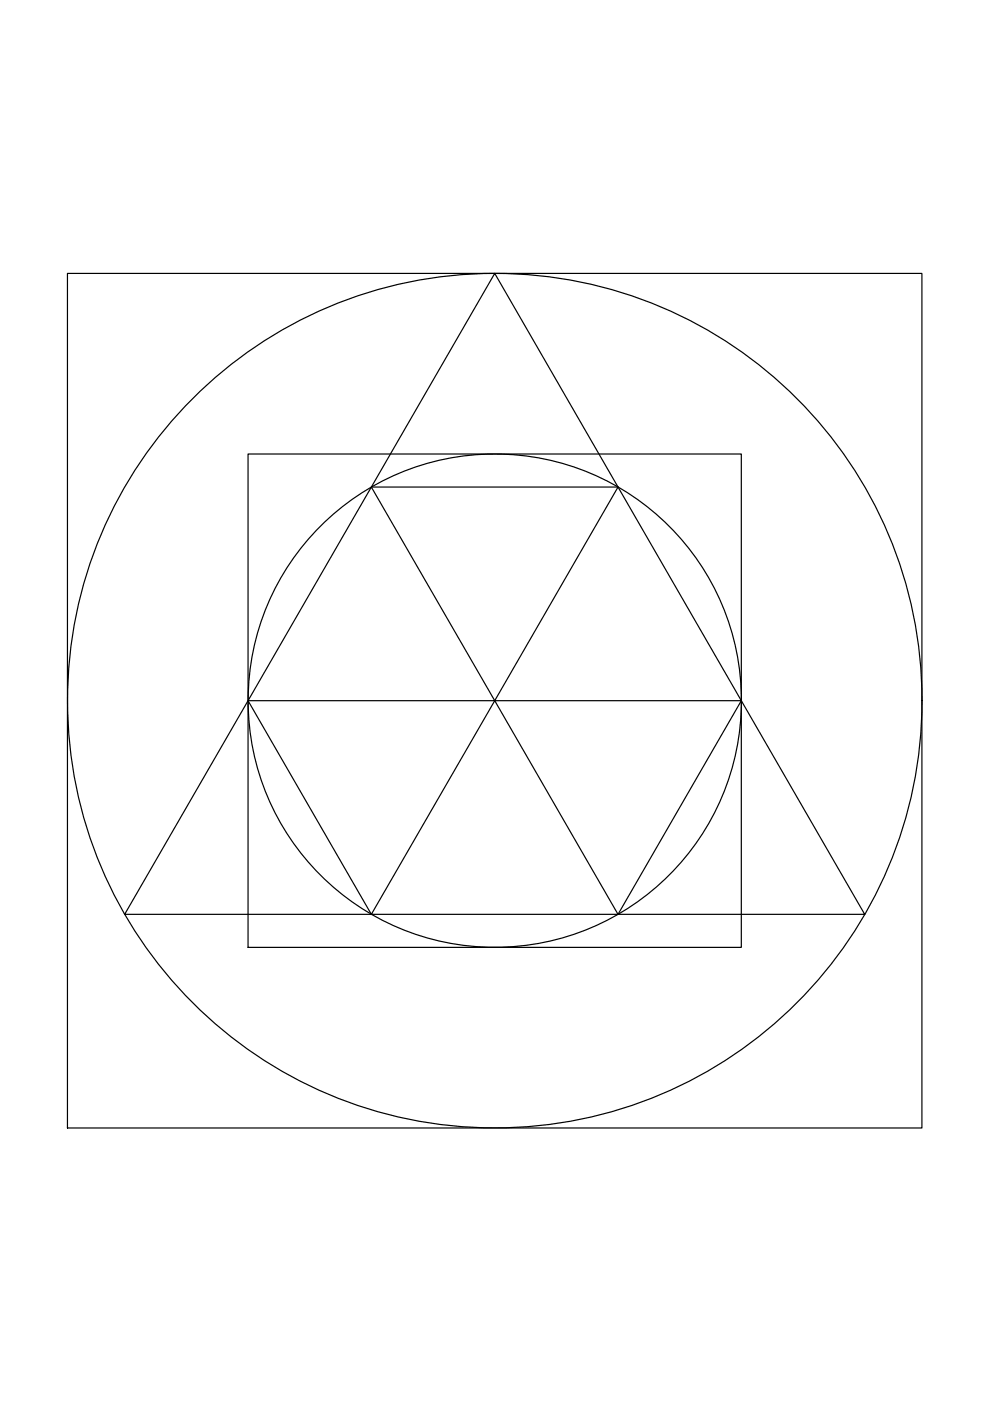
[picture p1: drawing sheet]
<svg xmlns="http://www.w3.org/2000/svg" width="210mm" height="297mm" viewBox="0 0 210 297" stroke-linecap="round" stroke-linejoin="round" font-family="sans-serif">
<!-- layer: 0 -->
<g fill="none" stroke="#000" stroke-width=".25">
<path d="M14.3 58h181.2v181.2h-181.2zM104.9 58l26.1 45.3h-52.3zM52.6 96.3h104.6v104.6h-104.6zM78.7 103.3l26.2 45.3h-52.3zM131 103.3l26.2 45.3h-52.3zM52.6 148.6l-26.2 45.3h52.3l26.2-45.3 26.1 45.3 26.2-45.3 26.1 45.3h-104.6z"/>
<circle cx="104.9" cy="148.6" r="90.6"/>
<circle cx="104.9" cy="148.6" r="52.3"/>
</g>
</svg>
